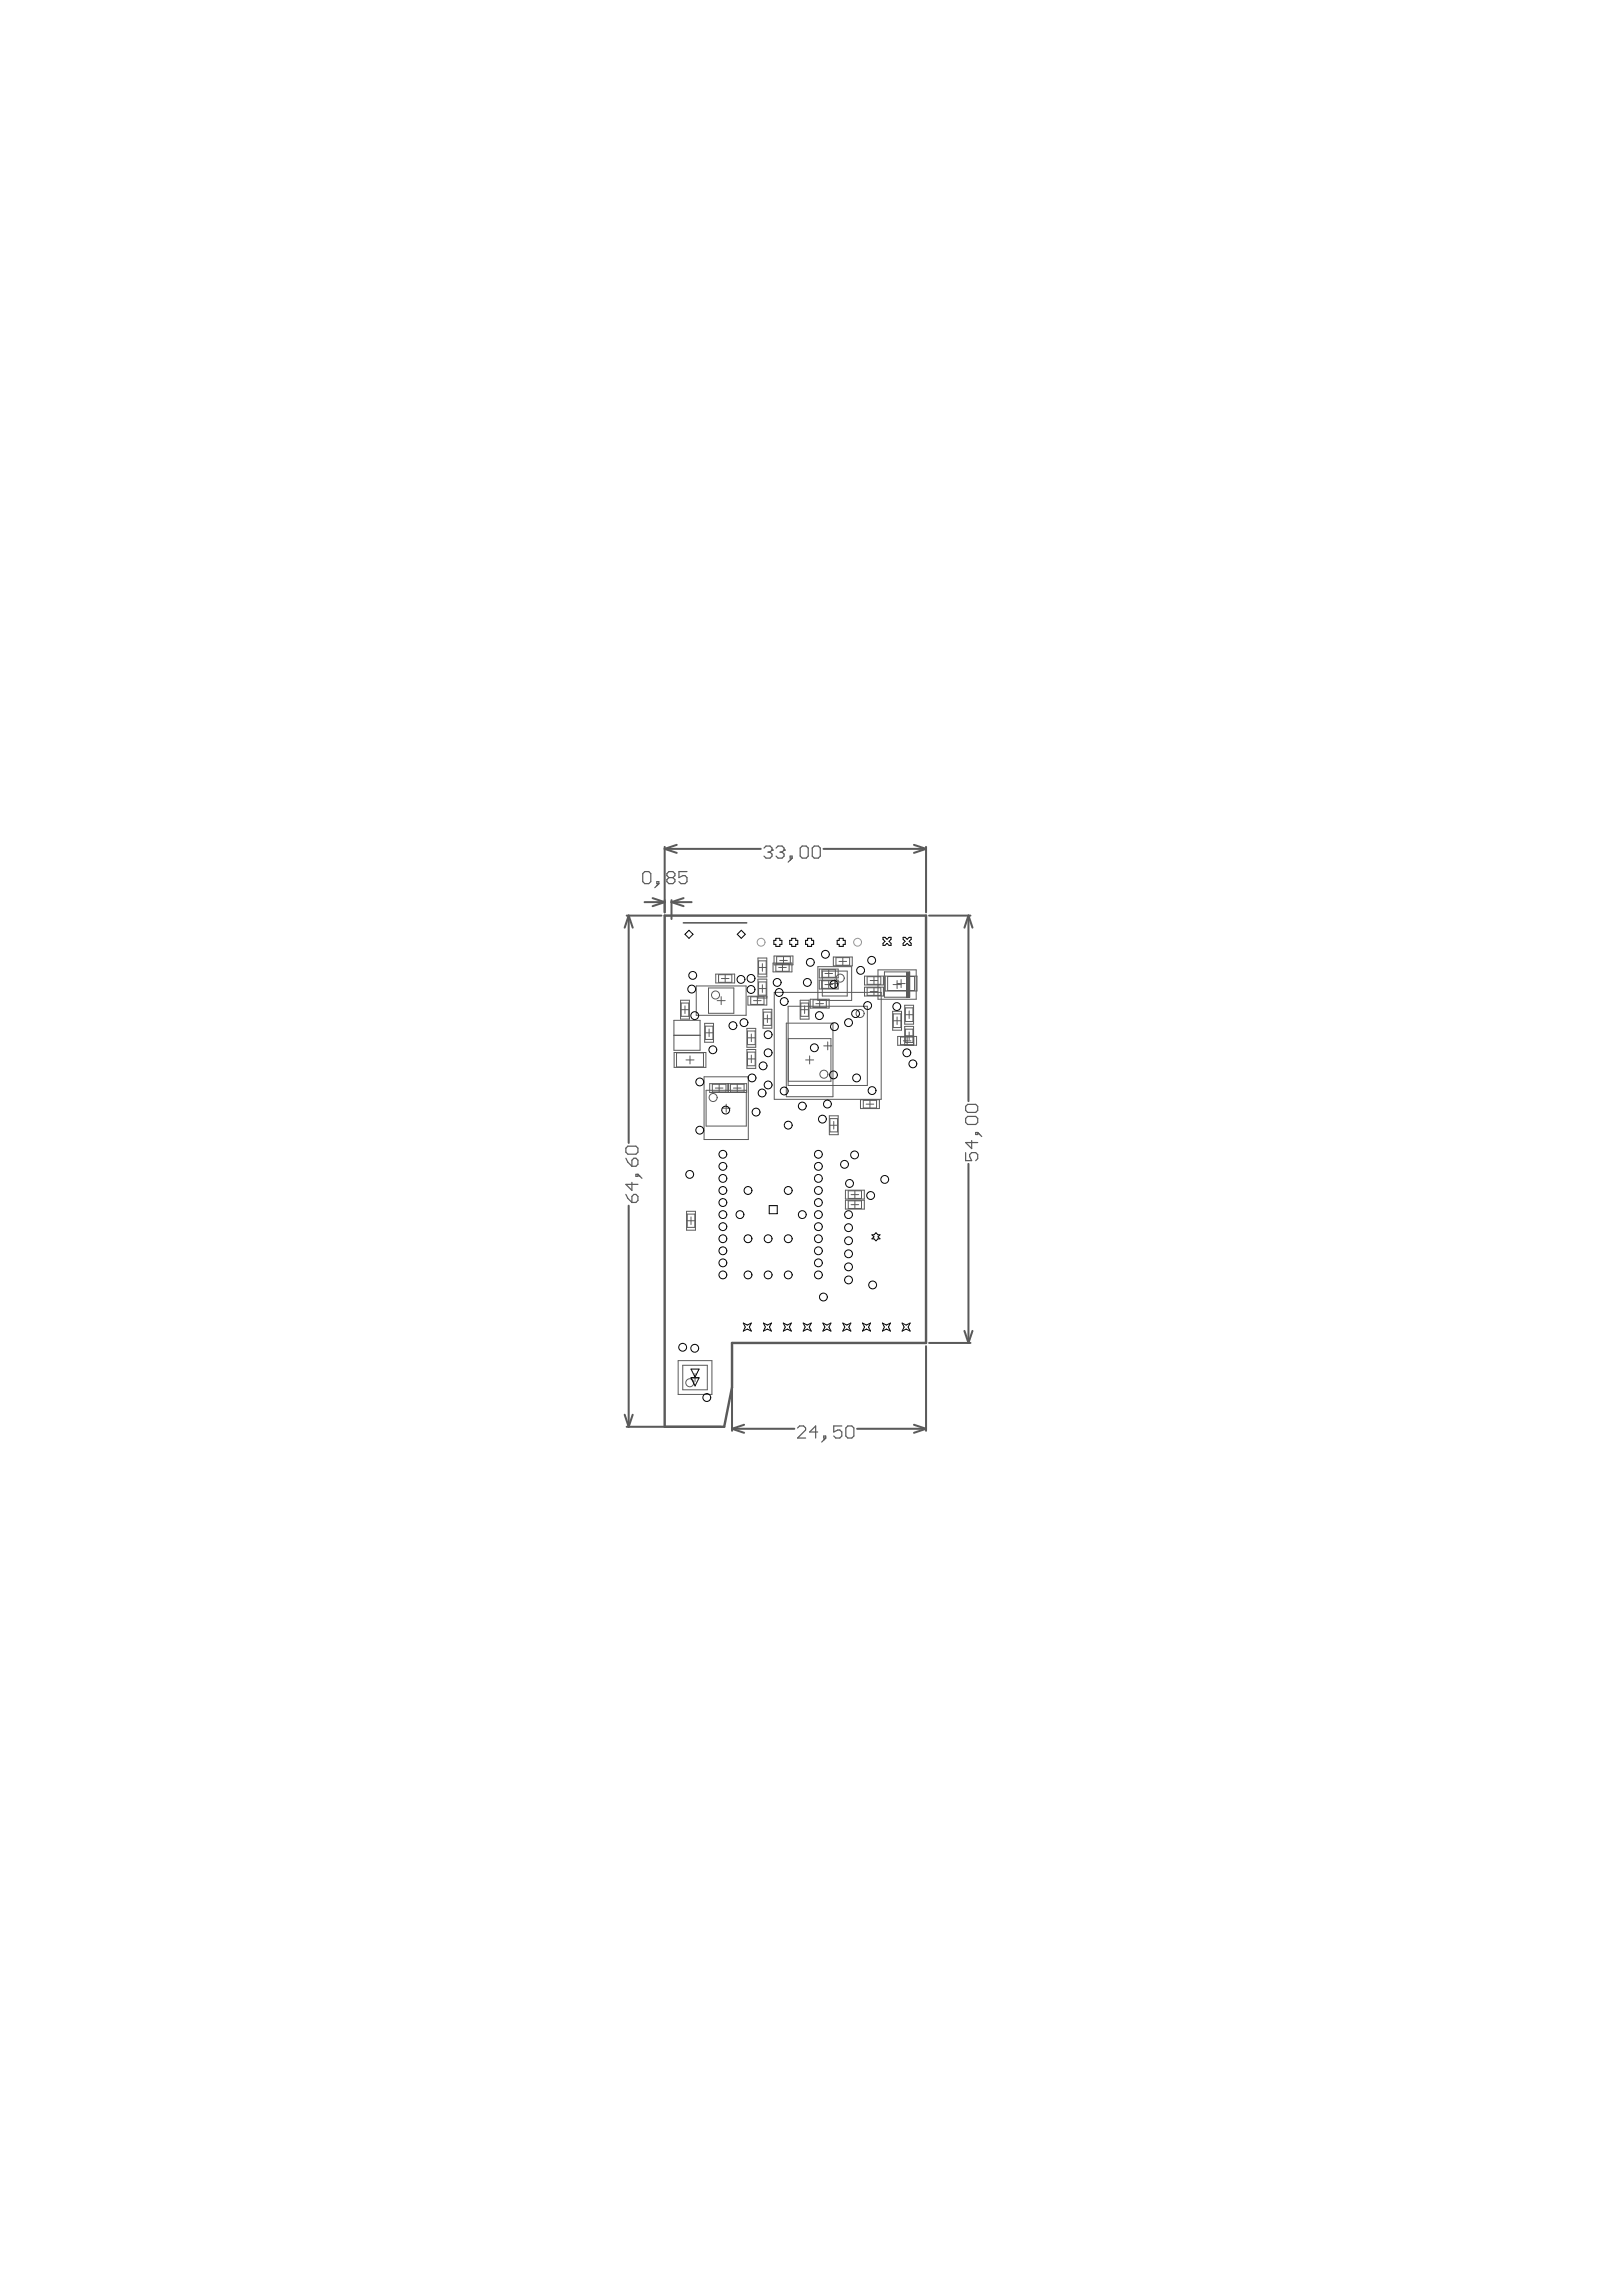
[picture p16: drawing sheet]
<svg xmlns="http://www.w3.org/2000/svg" width="203mm" height="289mm" viewBox="0 0 203 289" stroke-linecap="round" stroke-linejoin="round" font-family="sans-serif">
<g fill="none" stroke="#5a5a5a" stroke-width=".13">
<path d="M84.8 128.5h3.3v3.7h-3.3zM84.8 130.4h3.3M84.8 130.3h3.3M84.8 132.5h4v1.9h-4zM85.1 132.6h3.4v1.7h-3.4zM85.6 125.9h1.2v2.4h-1.2zM85.7 127.1h1M85.7 126.3h1v1.6h-1zM86.2 126.6v1M86.3 133.4h1M86.8 132.9v1M87.6 124.1h6.3v3.7h-6.3z"/>
<path d="M88.6 135.6h5.6v7.9h-5.6zM88.7 128.8h1.1v2.4h-1.1zM88.8 129.2h.9v1.7h-.9zM88.8 130h.9M88.9 137.3h5v4.5h-5zM89.2 124.4h3.1v3.2h-3.1zM89.2 129.5v1M89.3 136.4h4.7v1.1h-4.7zM89.6 136.5h1.8v1h-1.8zM90 137h1M90.1 122.6h2.3v1.1h-2.3zM90.2 126h1.1"/>
<path d="M90.4 122.7h1.7v1h-1.7zM90.5 136.5v1M90.7 125.5v1M90.8 123.2h.9M90.9 139.5h1M91.3 122.7v1M91.4 139v1M91.6 136.4v1.1M91.7 136.4v1.1M91.9 136.5h1.7v1h-1.7zM92.3 137h1M92.8 136.5v1"/>
<path d="M94 129.5h1.1v2.3h-1.1zM94 132.1h1.1v2.4h-1.1zM94.1 133.3h.9M94.1 130.7h.9M94.1 129.8h.9v1.7h-.9zM94.1 132.5h.9v1.7h-.9zM94.5 125.5h1.6v1h-1.6zM94.5 130.2v.9M94.5 132.8v1M94.8 126h1M95.3 125.5v1M95.4 120.6h1.1v2.4h-1.1z"/>
<path d="M95.5 124.5h.9M95.5 121.8h.9M95.5 121h.9v1.6h-.9zM95.5 123.6h.9v1.7h-.9zM95.9 121.3v1M95.9 124v.9M96 127.1h1.1v2.3h-1.1zM96.1 128.3h.9M96.1 127.4h.9v1.7h-.9zM96.5 125.4h-2.4v1.1h2.4v-3.2h-1.1v2.3h1.1M96.6 127.8v.9M97.3 121.2h2.4v1.2h-2.4z"/>
<path d="M97.4 120.4h2.4v1.1h-2.4zM97.4 124.9h13.5v13.5h-13.5zM97.6 121.3h1.7v1h-1.7zM97.7 120.4h1.8v1h-1.8zM98 121.8h.9M98.1 120.9h1M98.5 121.3v1M98.6 120.4v1M98.9 128.8h5.9v9.3h-5.9zM99.2 126.7h9.9v10h-9.9zM99.2 130.8h5.4v5.3h-5.4zM100.7 125.9h1.1v2.4h-1.1z"/>
<path d="M100.8 127.1h.9M100.8 126.3h.9v1.6h-.9zM101.2 126.6v1M101.4 133.4h1M101.9 132.9v1M102 125.8h2.3v1.1h-2.3zM102.3 125.9h1.7v.9h-1.7zM102.7 126.4h.9M102.9 121.7h4.3v4.2h-4.3zM103.1 122h2.4v1.1h-2.4zM103.1 123.4h2.4v1.1h-2.4zM103.1 125.9v.9"/>
<path d="M103.4 123.5h1.7v.9h-1.7zM103.4 122.1h1.7v.9h-1.7zM103.5 122.3h3.1v3.1h-3.1zM103.7 131.7h1M103.8 123.9h1M103.8 122.6h1M104.2 131.2v1M104.3 122.1v.9M104.3 123.5v.9M104.5 123.8h1M104.9 120.5h2.3v1.1h-2.3zM105 123.3v1"/>
<path d="M105.2 120.6h1.7v.9h-1.7zM105.6 121h.9M106.1 120.6v.9M108.3 138.4h2.4v1.2h-2.4zM108.6 138.5h1.7v1h-1.7zM108.8 122.9h2.4v1.1h-2.4zM108.8 124.3h2.4v1.1h-2.4zM109 139h1M109.1 123h1.7v.9h-1.7zM109.1 124.4h1.7v.9h-1.7zM109.5 138.5v1M109.5 123.4h1"/>
<path d="M109.5 124.8h1M110 123v.9M110 124.4v.9M110.5 122.1h4.8v3.7h-4.8zM111.3 122.4h3.2v3.1h-3.2zM111.4 122.9h4v1.9h-4zM111.7 122.9h3.4v1.8h-3.4zM112.3 127.3h1.1v2.4h-1.1zM112.4 123.9h1M112.4 127.6h1v1.8h-1zM112.4 128.5h1M112.9 123.4v1.1"/>
<path d="M112.9 128v1M112.9 123.8h1M113 130.5h2.3v1.1h-2.3zM113.3 130.6h1.7v.9h-1.7zM113.4 123.3v1M113.7 131h.9M113.8 126.6h1.2v2.3h-1.2zM113.8 131.6v-2.4h1.2v2.4M113.9 130.4h1M113.9 127.7h1M113.9 129.6h1v1.6h-1zM113.9 126.9h1v1.7h-1z"/>
<path d="M114.2 130.6v.9M114.4 127.3v.9M114.4 129.9v1M86.4 152.5h1.1v2.4h-1.1zM86.5 153.7h.9M86.5 152.8h.9v1.7h-.9zM87 153.2v1M104.4 140.5h1.1v2.4h-1.1zM104.4 141.7h1M104.4 140.8h1v1.7h-1zM104.9 141.2v.9M106.4 149.8h2.4v1.2h-2.4z"/>
<path d="M106.4 151.1h2.4v1.1h-2.4zM106.7 149.9h1.7v1h-1.7zM106.7 151.2h1.7v.9h-1.7zM107.1 151.7h1M107.1 150.4h1M107.6 149.9v1M107.6 151.2v.9M85.3 171.3h4.3v4.2h-4.3zM85.9 171.9h3.1v3.1h-3.1zM87 173.4h1M87.5 172.9v1"/>
<circle cx="89.7" cy="138.2" r=".51"/>
<circle cx="90" cy="125.3" r=".51"/>
<circle cx="103.7" cy="135.2" r=".51"/>
<circle cx="105.7" cy="123.1" r=".51"/>
<circle cx="108.2" cy="127.6" r=".51"/>
<circle cx="86.8" cy="174.1" r=".51"/>
</g>
<path d="M86 116.2h8" fill="none" stroke="#5a5a5a" stroke-width=".2"/>
<path d="M114.3 122.4v3.1" fill="none" stroke="#5a5a5a" stroke-width=".43"/>
<g fill="none" stroke="#5a5a5a" stroke-width=".25">
<path d="M78.9 115.3h4.3M79.1 115.3l.5 1.5M79.1 115.3v28.6M79.1 115.3l-.5 1.5M81.1 113.6h2.5M82.1 113.1l1.5 .5M83.6 106.6v8.3M83.6 113.6l-1.5 .5M83.6 106.9l1.6 .5M83.6 106.9h12.1M84.5 113.3v2.4M84.5 113.6h2.5"/>
<path d="M84.5 113.6l1.5 .5M85.2 106.4l-1.6 .5M86 113.1l-1.5 .5M103.6 106.9h12.9M115 106.4l1.5 .5M116.5 106.6v8.3M116.5 106.9l-1.5 .5M116.9 115.3h5.2M121.9 115.3l.5 1.5M121.9 115.3l-.5 1.5M121.9 115.3v23.3M79.1 151.8v27.8"/>
<path d="M121.9 146.5v22.6M78.6 178.1l.5 1.5M78.9 179.6h11.8M79.6 178.1l-.5 1.5M92.1 169.5v10.6M92.1 179.9l1.5 .5M92.1 179.9h7.9M93.6 179.4l-1.5 .5M107.9 179.9h8.6M115 179.4l1.5 .5M116.5 169.5v10.6M116.5 179.9l-1.5 .5"/>
<path d="M116.9 169.1h5.2M121.4 167.6l.5 1.5M122.4 167.6l-.5 1.5"/>
</g>
<path d="M83.6 115.3h32.9v53.8h-24.4v5.5l-1 5h-7.5z" fill="none" stroke="#5a5a5a" stroke-width=".3"/>
<g fill="none" stroke="#5a5a5a" stroke-width=".15">
<path d="M81.1 109.7h.5l.3 .3v1l-.3 .2h-.5l-.2-.2v-1zM82.7 111h.2v.2h-.2zM82.9 111.2l-.5 .6M84.2 110.5l-.3-.3v-.2l.3-.3h.5l.2 .3v.2l-.2 .3M84.2 110.5l-.3 .2v.3l.3 .2h.5l.2-.2v-.3l-.2-.2M84.2 110.5h.5M86.4 109.7h-1v.8l.5-.3h.3l.2 .3v.5l-.2 .2h-.5l-.3-.2M96.1 106.8l.3-.3h.5l.2 .3v.2M96.6 107.3h.3M96.9 107.3l.2 .2v.3l-.2 .2h-.5l-.3-.2M97.1 107h.1M97.1 107l-.2 .3"/>
<path d="M97.7 106.8l.2-.3h.5l.3 .3v.2M98.2 107.3h.2M98.4 107.3l.3 .2v.3l-.3 .2h-.5l-.2-.2M98.7 107h.1M98.7 107l-.3 .3M99.4 107.8h.3v.2h-.3zM99.7 108l-.5 .5M100.9 106.5h.6l.2 .3v1l-.2 .2h-.6l-.2-.2v-1zM102.5 106.5h.5l.2 .3v1l-.2 .2h-.5l-.3-.2v-1zM121.8 139h1l.2 .3v.5l-.2 .2h-1l-.3-.2v-.5zM78.8 150.4l.2 .5 .5 .5M78.8 145.8l.2 .5 .5 .5"/>
<path d="M79 144.3h1l.3 .2v.6l-.3 .2h-1l-.2-.2v-.6zM79.5 148.8v1.1l-.7-.8h1.5M79.8 150.4h.2l.3 .2v.5l-.3 .3h-.5v-.8zM79.8 145.8h.2l.3 .3v.5l-.3 .2h-.5v-.7zM80 147.8h.3v.3h-.3zM80.3 147.8l.5 .5M121.5 145.1v1h.8l-.3-.5v-.2l.3-.3h.5l.2 .3v.5l-.2 .2M121.8 140.5h1l.2 .3v.5l-.2 .3h-1l-.3-.3v-.5zM122.3 143.6v1l-.8-.8h1.5M122.8 142.6h.2v.2h-.2zM123 142.6l.5 .5M100.4 179.8l.2-.3h.5l.3 .3v.2l-1 1h1"/>
<path d="M105.9 179.5h-1v.8l.5-.3h.3l.2 .3v.5l-.2 .2h-.5l-.3-.2M106.7 179.5h.5l.2 .3v1l-.2 .2h-.5l-.3-.2v-1zM102.9 180.3h-1l.7-.8v1.5M103.7 180.8h.2v.2h-.2zM103.9 181l-.5 .5"/>
</g>
<g fill="none" stroke="#000" stroke-width=".13">
<path d="M86.7 117.1l.5 .5-.5 .5-.5-.5zM93.3 117.1l.5 .5-.5 .5-.5-.5zM97.6 118.1h.5v.3h.3v.5h-.3v.2h-.5v-.2h-.2v-.5h.2zM99.6 118.1h.5v.3h.3v.5h-.3v.2h-.5v-.2h-.2v-.5h.2zM101.6 118.1h.5v.3h.3v.5h-.3v.2h-.5v-.2h-.2v-.5h.2zM105.6 118.1h.5v.3h.3v.5h-.3v.2h-.5v-.2h-.3v-.5h.3zM111.1 118h.3l.2 .3 .3-.3h.2v.3l-.2 .2 .2 .3v.2h-.2l-.3-.2-.2 .2h-.3v-.2l.3-.3-.3-.2zM113.6 118h.3l.3 .3 .2-.3h.3v.3l-.3 .2 .3 .3v.2h-.3l-.2-.2-.3 .2h-.3v-.2l.3-.3-.3-.2zM96.8 151.8h1v1h-1zM109.7 155.5h.3l.2-.3 .3 .3h.2l-.2 .2 .2 .3h-.2l-.3 .2-.2-.2h-.3l.3-.3zM87 173.5h1l-.5 1zM87 172.4h1l-.5 1z"/>
<path d="M93.5 166.6l.5 .2 .5-.2-.2 .5 .2 .5-.5-.3-.5 .3 .3-.5zM96.1 166.6l.5 .2 .5-.2-.3 .5 .3 .5-.5-.3-.5 .3 .2-.5zM98.6 166.6l.5 .2 .5-.2-.3 .5 .3 .5-.5-.3-.5 .3 .2-.5zM101.1 166.6l.5 .2 .5-.2-.3 .5 .3 .5-.5-.3-.5 .3 .2-.5zM103.6 166.6l.5 .2 .5-.2-.3 .5 .3 .5-.5-.3-.5 .3 .2-.5zM106.1 166.6l.5 .2 .5-.2-.3 .5 .3 .5-.5-.3-.5 .3 .2-.5zM108.5 166.6l.5 .2 .5-.2-.2 .5 .2 .5-.5-.3-.5 .3 .3-.5zM111 166.6l.5 .2 .6-.2-.3 .5 .3 .5-.6-.3-.5 .3 .3-.5zM113.5 166.6l.5 .2 .5-.2-.2 .5 .2 .5-.5-.3-.5 .3 .3-.5z"/>
<circle cx="87" cy="124.5" r=".49"/>
<circle cx="87.2" cy="122.8" r=".49"/>
<circle cx="87.4" cy="127.9" r=".49"/>
<circle cx="88.1" cy="136.2" r=".49"/>
<circle cx="89.7" cy="132.2" r=".49"/>
<circle cx="91.3" cy="139.8" r=".49"/>
<circle cx="92.2" cy="129.1" r=".49"/>
<circle cx="93.2" cy="123.3" r=".49"/>
<circle cx="93.6" cy="128.7" r=".49"/>
<circle cx="94.5" cy="123.2" r=".49"/>
<circle cx="94.5" cy="124.6" r=".49"/>
<circle cx="94.6" cy="135.7" r=".49"/>
<circle cx="95.9" cy="137.6" r=".49"/>
<circle cx="96" cy="134.2" r=".49"/>
<circle cx="96.7" cy="136.6" r=".49"/>
<circle cx="96.7" cy="132.5" r=".49"/>
<circle cx="96.7" cy="130.3" r=".49"/>
<circle cx="97.8" cy="123.7" r=".49"/>
<circle cx="98" cy="124.9" r=".49"/>
<circle cx="98.7" cy="137.3" r=".49"/>
<circle cx="98.7" cy="126.1" r=".49"/>
<circle cx="101" cy="139.2" r=".49"/>
<circle cx="101.6" cy="123.7" r=".49"/>
<circle cx="102" cy="121.2" r=".49"/>
<circle cx="102.5" cy="131.9" r=".49"/>
<circle cx="103.1" cy="127.9" r=".49"/>
<circle cx="103.9" cy="120.1" r=".49"/>
<circle cx="104.1" cy="139" r=".49"/>
<circle cx="104.9" cy="135.3" r=".49"/>
<circle cx="104.9" cy="123.9" r=".49"/>
<circle cx="105" cy="129.3" r=".49"/>
<circle cx="106.8" cy="128.7" r=".49"/>
<circle cx="107.7" cy="127.6" r=".49"/>
<circle cx="107.8" cy="135.7" r=".49"/>
<circle cx="108.3" cy="122.2" r=".49"/>
<circle cx="109.2" cy="126.6" r=".49"/>
<circle cx="109.7" cy="120.9" r=".49"/>
<circle cx="109.7" cy="137.3" r=".49"/>
<circle cx="112.8" cy="126.7" r=".49"/>
<circle cx="114.1" cy="132.5" r=".49"/>
<circle cx="114.9" cy="133.9" r=".49"/>
<circle cx="86.8" cy="147.9" r=".49"/>
<circle cx="88.1" cy="142.3" r=".49"/>
<circle cx="91" cy="152.9" r=".49"/>
<circle cx="91" cy="155.9" r=".49"/>
<circle cx="91" cy="159" r=".49"/>
<circle cx="91" cy="154.4" r=".49"/>
<circle cx="91" cy="151.4" r=".49"/>
<circle cx="91" cy="157.5" r=".49"/>
<circle cx="91" cy="146.8" r=".49"/>
<circle cx="91" cy="148.4" r=".49"/>
<circle cx="91" cy="149.9" r=".49"/>
<circle cx="91" cy="145.3" r=".49"/>
<circle cx="93.1" cy="152.9" r=".49"/>
<circle cx="94.1" cy="155.9" r=".49"/>
<circle cx="94.1" cy="149.9" r=".49"/>
<circle cx="95.1" cy="140" r=".49"/>
<circle cx="96.7" cy="155.9" r=".49"/>
<circle cx="99.2" cy="155.9" r=".49"/>
<circle cx="99.2" cy="141.7" r=".49"/>
<circle cx="99.2" cy="149.9" r=".49"/>
<circle cx="101" cy="152.9" r=".49"/>
<circle cx="103" cy="155.9" r=".49"/>
<circle cx="103" cy="159" r=".49"/>
<circle cx="103" cy="152.9" r=".49"/>
<circle cx="103" cy="154.4" r=".49"/>
<circle cx="103" cy="151.4" r=".49"/>
<circle cx="103" cy="157.5" r=".49"/>
<circle cx="103" cy="149.9" r=".49"/>
<circle cx="103" cy="146.8" r=".49"/>
<circle cx="103" cy="148.4" r=".49"/>
<circle cx="103" cy="145.3" r=".49"/>
<circle cx="103.5" cy="140.9" r=".49"/>
<circle cx="106.3" cy="146.6" r=".49"/>
<circle cx="106.8" cy="156.2" r=".49"/>
<circle cx="106.8" cy="152.9" r=".49"/>
<circle cx="106.8" cy="154.6" r=".49"/>
<circle cx="106.8" cy="159.5" r=".49"/>
<circle cx="106.8" cy="157.8" r=".49"/>
<circle cx="106.9" cy="149" r=".49"/>
<circle cx="107.5" cy="145.4" r=".49"/>
<circle cx="109.6" cy="150.5" r=".49"/>
<circle cx="111.3" cy="148.5" r=".49"/>
<circle cx="85.9" cy="169.6" r=".49"/>
<circle cx="87.4" cy="169.7" r=".49"/>
<circle cx="88.9" cy="175.9" r=".49"/>
<circle cx="91" cy="160.5" r=".49"/>
<circle cx="94.1" cy="160.5" r=".49"/>
<circle cx="96.7" cy="160.5" r=".49"/>
<circle cx="99.2" cy="160.5" r=".49"/>
<circle cx="103" cy="160.5" r=".49"/>
<circle cx="103.6" cy="163.3" r=".49"/>
<circle cx="106.8" cy="161.1" r=".49"/>
<circle cx="109.8" cy="161.8" r=".49"/>
</g>
<g fill="none" stroke="#969696" stroke-width=".13">
<circle cx="95.8" cy="118.6" r=".49"/>
<circle cx="107.9" cy="118.6" r=".49"/>
</g>
</svg>
